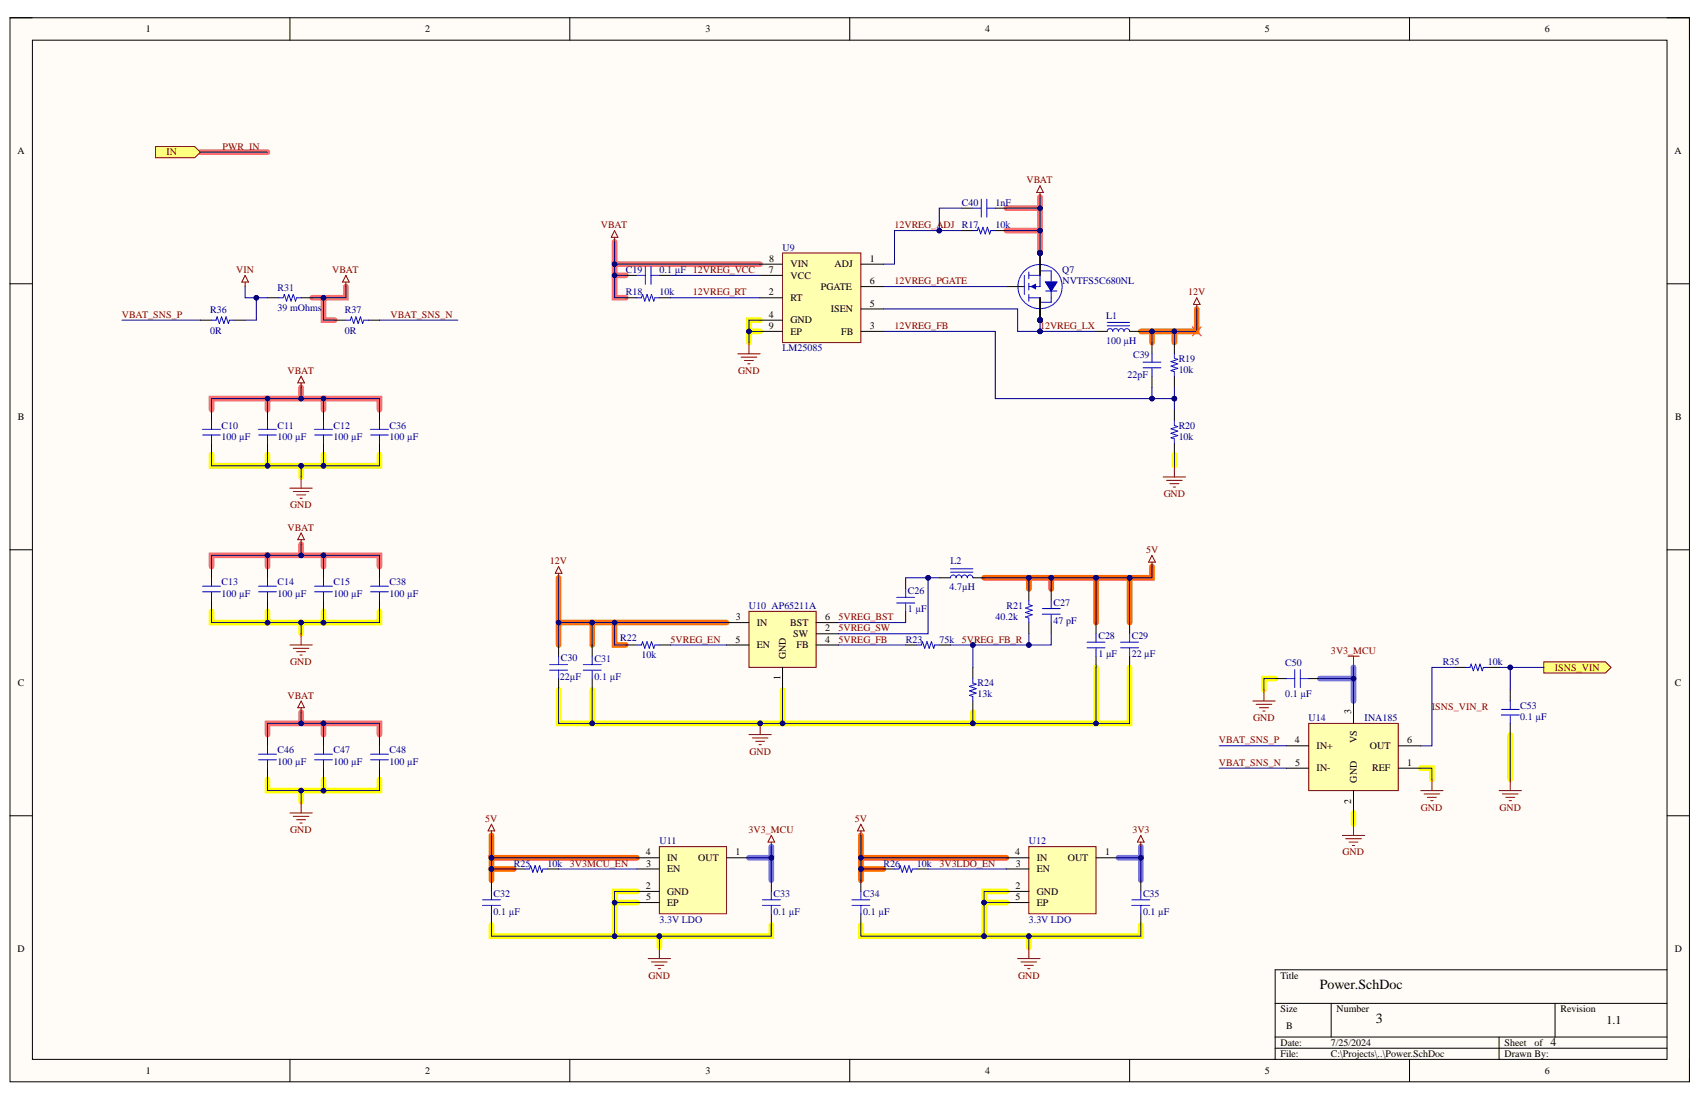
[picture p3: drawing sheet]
<svg xmlns="http://www.w3.org/2000/svg" width="432mm" height="279mm" viewBox="0 0 432 279" stroke-linecap="round" stroke-linejoin="round" font-family="sans-serif">
<defs><g id="words">
<g font-size="3.6">
<text x="334.9" y="250.9">Power.SchDoc</text>
<text x="349.1" y="259.5">3</text>
</g>
<g font-size="3">
<text x="407.6" y="259.8">1.1</text>
<text x="393.4" y="265.5">4</text>
</g>
<g font-size="2.5">
<text x="37" y="8.2">1</text>
<text x="107.9" y="8.2">2</text>
<text x="179" y="8.2">3</text>
<text x="249.9" y="8.2">4</text>
<text x="320.9" y="8.2">5</text>
<text x="391.9" y="8.2">6</text>
<text x="4.5" y="39.1">A</text>
<text x="424.8" y="39.1">A</text>
<text x="195" y="69.3">7</text>
<text x="195.1" y="66.5">8</text>
<text x="200.5" y="67.8">VIN</text>
<text x="200.5" y="70.7">VCC</text>
<text x="211.7" y="67.8">ADJ</text>
<text x="220.7" y="66.5">1</text>
<text x="195" y="74.9">2</text>
<text x="200.5" y="76.4">RT</text>
<text x="208.2" y="73.6">PGATE</text>
<text x="220.7" y="72.1">6</text>
<text x="220.7" y="77.8">5</text>
<text x="195" y="80.7">4</text>
<text x="195" y="83.5">9</text>
<text x="200.5" y="82">GND</text>
<text x="210.8" y="79.2">ISEN</text>
<text x="220.7" y="83.5">3</text>
<text x="200.5" y="84.9">EP</text>
<text x="213.4" y="84.9">FB</text>
<text x="4.6" y="106.6">B</text>
<text x="425" y="106.6">B</text>
<text x="186.7" y="157.4">3</text>
<text x="192" y="158.7">IN</text>
<text x="200.5" y="158.7">BST</text>
<text x="201.2" y="161.6">SW</text>
<text x="209.3" y="157.4">6</text>
<text x="209.3" y="160.2">2</text>
<text x="186.6" y="163.1">5</text>
<text x="192" y="164.5">EN</text>
<text x="199.4" y="167.3" transform="rotate(-90 199.4 167.3)">GND</text>
<text x="202.1" y="164.5">FB</text>
<text x="209.3" y="163.1">4</text>
<text x="198" y="172.5" transform="rotate(-90 198 172.5)">1</text>
<text x="4.6" y="174">C</text>
<text x="424.9" y="174">C</text>
<text x="342.8" y="181.2" transform="rotate(-90 342.8 181.2)">3</text>
<text x="328.5" y="188.6">4</text>
<text x="334" y="190">IN+</text>
<text x="344.3" y="188.6" transform="rotate(-90 344.3 188.6)">VS</text>
<text x="347.6" y="190">OUT</text>
<text x="357" y="188.6">6</text>
<text x="328.6" y="194.3">5</text>
<text x="334" y="195.7">IN-</text>
<text x="348.2" y="195.7">REF</text>
<text x="357" y="194.3">1</text>
<text x="342.8" y="204" transform="rotate(-90 342.8 204)">2</text>
<text x="344.3" y="198.6" transform="rotate(-90 344.3 198.6)">GND</text>
<text x="163.8" y="217">4</text>
<text x="163.9" y="219.9">3</text>
<text x="169.3" y="218.4">IN</text>
<text x="169.3" y="221.3">EN</text>
<text x="177.1" y="218.4">OUT</text>
<text x="186.6" y="217">1</text>
<text x="257.5" y="217">4</text>
<text x="257.7" y="219.9">3</text>
<text x="263" y="218.4">IN</text>
<text x="263" y="221.3">EN</text>
<text x="270.9" y="218.4">OUT</text>
<text x="280.3" y="217">1</text>
<text x="163.8" y="225.5">2</text>
<text x="169.3" y="227">GND</text>
<text x="257.6" y="225.5">2</text>
<text x="263" y="227">GND</text>
<text x="163.9" y="228.4">5</text>
<text x="169.3" y="229.8">EP</text>
<text x="257.6" y="228.4">5</text>
<text x="263" y="229.8">EP</text>
<text x="4.5" y="241.5">D</text>
<text x="424.9" y="241.5">D</text>
<text x="324.9" y="248.3">Title</text>
<text x="324.9" y="256.8">Size</text>
<text x="339.1" y="256.8">Number</text>
<text x="395.9" y="256.8">Revision</text>
<text x="326.3" y="261.1">B</text>
<text x="324.9" y="265.3">Date:</text>
<text x="324.9" y="268.2">File:</text>
<text x="337.7" y="265.3">7/25/2024</text>
<text x="337.7" y="268.2">C:\Projects\..\Power.SchDoc</text>
<text x="381.7" y="265.3">Sheet</text>
<text x="381.7" y="268.2">Drawn By:</text>
<text x="389.3" y="265.3">of</text>
<text x="37" y="272.4">1</text>
<text x="107.9" y="272.4">2</text>
<text x="179" y="272.4">3</text>
<text x="249.9" y="272.4">4</text>
<text x="320.9" y="272.4">5</text>
<text x="391.9" y="272.4">6</text>
</g>
<g font-size="2.5" fill="#800000">
<text x="42.3" y="39.4">IN</text>
<text x="56.5" y="38.1">PWR_IN</text>
<text x="260.4" y="46.5">VBAT</text>
<text x="152.4" y="57.9">VBAT</text>
<text x="226.9" y="57.9">12VREG_ADJ R17</text>
<text x="59.9" y="69.3">VIN</text>
<text x="84.3" y="69.3">VBAT</text>
<text x="175.8" y="74.9">12VREG_RT</text>
<text x="226.9" y="72.1">12VREG_PGATE</text>
<text x="301.4" y="74.9">12V</text>
<text x="30.9" y="80.7">VBAT_SNS_P</text>
<text x="99.1" y="80.7">VBAT_SNS_N</text>
<text x="226.9" y="83.5">12VREG_FB</text>
<text x="263.9" y="83.5">12VREG_LX</text>
<text x="73" y="94.9">VBAT</text>
<text x="187.3" y="94.9">GND</text>
<text x="73.6" y="129">GND</text>
<text x="295.2" y="126.1">GND</text>
<text x="73" y="134.6">VBAT</text>
<text x="139.5" y="143.2">12V</text>
<text x="290.7" y="140.3">5V</text>
<text x="212.7" y="157.4">5VREG_BST</text>
<text x="212.7" y="160.2">5VREG_SW</text>
<text x="170.1" y="163.1">5VREG_EN</text>
<text x="212.7" y="163.1">5VREG_FB</text>
<text x="244" y="163.1">5VREG_FB_R</text>
<text x="337.7" y="165.8">3V3_MCU</text>
<text x="73.6" y="168.7">GND</text>
<text x="394.5" y="170.2">ISNS_VIN</text>
<text x="73" y="177.3">VBAT</text>
<text x="318" y="182.9">GND</text>
<text x="363.3" y="180.1">ISNS_VIN_R</text>
<text x="190.1" y="191.5">GND</text>
<text x="309.3" y="188.6">VBAT_SNS_P</text>
<text x="309.3" y="194.3">VBAT_SNS_N</text>
<text x="123.1" y="208.5">5V</text>
<text x="216.9" y="208.5">5V</text>
<text x="360.5" y="205.7">GND</text>
<text x="380.4" y="205.7">GND</text>
<text x="73.6" y="211.3">GND</text>
<text x="189.9" y="211.3">3V3_MCU</text>
<text x="287.3" y="211.3">3V3</text>
<text x="144.6" y="219.9">3V3MCU_EN</text>
<text x="238.3" y="219.9">3V3LDO_EN</text>
<text x="340.6" y="217">GND</text>
<text x="164.5" y="248.3">GND</text>
<text x="258.3" y="248.3">GND</text>
</g>
<g font-size="2.5" fill="#000080">
<text x="244" y="52.3">C40</text>
<text x="252.5" y="52.3">1nF</text>
<text x="252.5" y="57.9">10k</text>
<text x="198.5" y="63.6">U9</text>
<text x="158.8" y="69.3">C19</text>
<text x="167.3" y="69.3">0.1 µF 12VREG_VCC</text>
<text x="269.4" y="69.3">Q7</text>
<text x="70.4" y="73.8">R31</text>
<text x="158.8" y="74.9">R18</text>
<text x="167.3" y="74.9">10k</text>
<text x="269.5" y="72.1">NVTFS5C680NL</text>
<text x="53.3" y="79.5">R36</text>
<text x="70.4" y="78.9">39 mOhms</text>
<text x="87.5" y="79.5">R37</text>
<text x="280.6" y="80.9">L1</text>
<text x="53.3" y="84.7">0R</text>
<text x="87.5" y="84.7">0R</text>
<text x="198.5" y="89.1">LM25085</text>
<text x="280.6" y="87.2">100 µH</text>
<text x="286" y="96">22pF</text>
<text x="287.4" y="90.8">C39</text>
<text x="299" y="94.6">10k</text>
<text x="299" y="91.8">R19</text>
<text x="56.2" y="111.6">100 µF</text>
<text x="56.2" y="108.8">C10</text>
<text x="70.4" y="111.6">100 µF</text>
<text x="70.4" y="108.8">C11</text>
<text x="84.6" y="111.6">100 µF</text>
<text x="84.6" y="108.8">C12</text>
<text x="98.8" y="111.6">100 µF</text>
<text x="98.8" y="108.8">C36</text>
<text x="299" y="111.6">10k</text>
<text x="299" y="108.8">R20</text>
<text x="241.1" y="143.2">L2</text>
<text x="56.2" y="148.5">C13</text>
<text x="70.4" y="148.5">C14</text>
<text x="84.6" y="148.5">C15</text>
<text x="98.8" y="148.5">C38</text>
<text x="240.9" y="149.7">4.7µH</text>
<text x="56.2" y="151.4">100 µF</text>
<text x="70.4" y="151.4">100 µF</text>
<text x="84.6" y="151.4">100 µF</text>
<text x="98.8" y="151.4">100 µF</text>
<text x="190" y="154.5">U10 AP65211A</text>
<text x="230.3" y="155.4">1 µF</text>
<text x="230.3" y="150.8">C26</text>
<text x="255.3" y="154.5">R21</text>
<text x="267.2" y="153.7">C27</text>
<text x="252.5" y="157.4">40.2k</text>
<text x="267.2" y="158.2">47 pF</text>
<text x="142.3" y="167.6">C30</text>
<text x="150.8" y="167.9">C31</text>
<text x="157.3" y="162.7">R22</text>
<text x="162.7" y="167">10k</text>
<text x="229.8" y="163.1">R23</text>
<text x="238.3" y="163.1">75k</text>
<text x="278.7" y="166.8">1 µF</text>
<text x="278.7" y="162.2">C28</text>
<text x="287.1" y="166.8">22 µF</text>
<text x="287.1" y="162.2">C29</text>
<text x="142" y="172.4">22µF</text>
<text x="150.8" y="172.4">0.1 µF</text>
<text x="326.1" y="169">C50</text>
<text x="366.1" y="168.7">R35</text>
<text x="377.5" y="168.7">10k</text>
<text x="248" y="176.9">13k</text>
<text x="248" y="174.1">R24</text>
<text x="326.1" y="176.9">0.1 µF</text>
<text x="385.7" y="179.8">C53</text>
<text x="332" y="182.9">U14</text>
<text x="346.2" y="182.9">INA185</text>
<text x="385.7" y="182.7">0.1 µF</text>
<text x="70.4" y="191.1">C46</text>
<text x="84.6" y="191.1">C47</text>
<text x="98.8" y="191.1">C48</text>
<text x="70.4" y="194">100 µF</text>
<text x="84.6" y="194">100 µF</text>
<text x="98.8" y="194">100 µF</text>
<text x="167.3" y="214.2">U11</text>
<text x="261" y="214.2">U12</text>
<text x="130.4" y="219.9">R25</text>
<text x="138.9" y="219.9">10k</text>
<text x="224.1" y="219.9">R26</text>
<text x="232.6" y="219.9">10k</text>
<text x="125.2" y="227.5">C32</text>
<text x="196.2" y="227.5">C33</text>
<text x="219" y="227.5">C34</text>
<text x="290" y="227.5">C35</text>
<text x="125.2" y="232.1">0.1 µF</text>
<text x="196.2" y="232.1">0.1 µF</text>
<text x="219" y="232.1">0.1 µF</text>
<text x="290" y="232.1">0.1 µF</text>
<text x="167.3" y="234.1">3.3V LDO</text>
<text x="261" y="234.1">3.3V LDO</text>
</g>
</g></defs>
<path d="M2.5 4.5h426.1v269.9h-426.1z" fill-rule="evenodd" fill="#fffcf8"/>
<path d="M2.5 4.5h426.1v269.9h-426.1z" fill="none" stroke="#000" stroke-width=".25"/>
<path d="M8.2 10.2h414.7v258.5h-414.7z" fill-rule="evenodd" fill="#fffcf8"/>
<g fill="none" stroke="#000" stroke-width=".25">
<path d="M2.5 4.5h5.7M8.2 10.2h414.7v258.5h-414.7zM73.5 4.5v5.7M144.6 4.5v5.7M215.6 4.5v5.7M286.6 4.5v5.7M357.6 4.5v5.7M422.9 4.5h5.7v5.7M2.5 72h5.7M422.9 72h5.7M2.5 139.5h5.7M422.9 139.5h5.7"/>
<path d="M2.5 206.9h5.7M422.9 206.9h5.7M323.5 254.5h99.4M337.7 254.5v8.6M394.5 254.5v8.6M422.9 246h-99.4v22.7M73.6 268.7v5.7M144.6 268.7v5.7M215.6 268.7v5.7M286.6 268.7v5.7M323.5 263.1h99.4M323.5 265.9h99.4"/>
<path d="M357.6 268.7v5.7M380.3 263.1v5.6M428.6 268.7v5.7"/>
</g>
<g fill="none" stroke="#ff6e6e" stroke-width="1.4">
<path d="M50.8 38.6h17.1M255.3 58.5h8.6M255.3 52.8h8.6M263.9 50v14.2M82.1 75.5v5.7h2.8M87.8 72.7v2.8h-8.6M155.9 69.9v5.6h2.9M155.9 61.3v5.7M192.8 67h-36.9v2.9h2.9M76.4 98.3v2.8M67.9 103.9v-2.8h14.2v2.8M67.9 101.1h-14.2v2.8"/>
<path d="M82.1 101.1h14.2v2.8M76.4 138v2.9M67.9 143.7v-2.8h14.2v2.8M67.9 140.9h-14.2v2.8M82.1 140.9h14.2v2.8M67.9 186.4v-2.9h14.2v2.9M76.4 180.7v2.8M82.1 183.5h14.2v2.9"/>
</g>
<g fill="none" stroke="#ff0" stroke-width="1.4">
<path d="M192.8 84.1h-2.8v2.8M192.8 81.2h-2.8v2.9M53.7 115.3v2.9h14.2M67.9 115.3v2.9h14.2v-2.9M76.4 118.2v2.8M96.3 115.3v2.9h-14.2M297.9 115.3v2.9M53.7 155.1v2.8h14.2M67.9 155.1v2.8h14.2v-2.8M76.4 157.9v2.9M96.3 155.1v2.8h-14.2M141.7 175v8.5h8.5"/>
<path d="M150.2 175v8.5h127.9M198.5 175v8.5M278.1 169.3v14.2h8.5v-14.2M323.5 172.1h-2.8v2.9M67.9 197.7v2.9h14.2v-2.9M96.3 197.7v2.9h-14.2M246.8 180.7v2.8M360.4 194.9h2.9v2.8M383.2 186.4v11.3M76.4 200.6v2.8M343.4 206.2v2.9M155.9 237.5h11.4v2.8"/>
<path d="M155.9 229h5.7M161.6 226.1h-5.7v11.4h-31.2v-2.8M195.7 234.7v2.8h-28.4M249.7 237.5h11.3v2.8M249.7 229h5.6M255.3 226.1h-5.6v11.4h-31.3v-2.8M289.4 234.7v2.8h-28.4"/>
</g>
<path d="M249.7 146.6h28.4M261 146.6v2.8M266.7 146.6v2.8M286.6 146.6h-8.5v11.3M286.6 146.6v11.3M292.3 143.7v2.9h-5.7M124.7 211.9v5.7M161.6 217.6h-36.9v5.7M218.4 211.9v5.7M255.3 217.6h-36.9v5.7M124.7 220.4h5.7M218.4 220.4h5.7" fill="none" stroke="#f60" stroke-width="1.4"/>
<path d="M334.9 172.1h8.5M343.4 169.3v8.5M190 217.6h5.7v5.7M195.7 214.8v2.8M283.7 217.6h5.7v5.7M289.4 214.8v2.8" fill="none" stroke="#6e6eff" stroke-width="1.4"/>
<path d="M303.6 78.4v5.7h-14.2M292.3 84.1v2.8M297.9 84.1v2.8M141.7 146.6v11.3M150.2 157.9v5.7M155.9 157.9v5.7h2.9M184.3 157.9h-42.6v5.7" fill="none" stroke="#fd8300" stroke-width="1.4"/>
<path d="M39.5 37.2h9.9l1.4 1.4-1.4 1.4h-9.9z" fill-rule="evenodd" fill="#ffff80"/>
<g fill="none" stroke="#800000" stroke-width=".25">
<path d="M39.5 37.2h9.9l1.4 1.4-1.4 1.4h-9.9zM76.4 95.4l.8 1.7h-1.7zM76.4 97.1v1.2M73.5 123.8h5.7M74.4 124.7h4M75.3 125.5h2.2M76.1 126.4h.6M76.4 121v2.8M76.4 136.9v1.1M76.4 135.2l.8 1.7h-1.7zM73.5 163.6h5.7M74.4 164.5h4"/>
<path d="M75.3 165.3h2.2M76.1 166.2h.6M76.4 160.8v2.8"/>
</g>
<path d="M53.7 103.9v2.9M53.7 112.5v2.8M67.9 103.9v2.9M67.9 112.5v2.8M82.1 103.9v2.9M82.1 112.5v2.8M53.7 143.7v2.9M53.7 152.3v2.8M67.9 143.7v2.9M67.9 152.3v2.8M82.1 143.7v2.9M82.1 152.3v2.8" fill="none" stroke="#000" stroke-width=".25"/>
<g fill="none" stroke="#00f" stroke-width=".25">
<path d="M51.4 108.9h4.5M51.4 110.3h4.5M53.7 106.8v2.1M53.7 110.3v2.2M65.6 108.9h4.5M65.6 110.3h4.5M67.9 106.8v2.1M67.9 110.3v2.2M79.8 108.9h4.5M79.8 110.3h4.5M82.1 106.8v2.1M82.1 110.3v2.2"/>
<path d="M51.4 148.7h4.5M51.4 150.1h4.5M53.7 146.6v2.1M53.7 150.1v2.2M65.6 148.7h4.5M65.6 150.1h4.5M67.9 146.6v2.1M67.9 150.1v2.2M79.8 148.7h4.5M79.8 150.1h4.5M82.1 146.6v2.1M82.1 150.1v2.2"/>
</g>
<path d="M198.5 64.2h19.9v22.7h-19.9z" fill-rule="evenodd" fill="#ffffb0"/>
<path d="M198.5 64.2h19.9v22.7h-19.9z" fill="none" stroke="#800000" stroke-width=".25"/>
<path d="M192.8 67h5.7M192.8 75.5h5.7M192.8 69.9h5.7M218.4 72.7h5.7M218.4 67h5.7M218.4 78.4h5.7M192.8 84.1h5.7M192.8 81.2h5.7M218.4 84.1h5.7M278.1 84.1h2.8M286.6 84.1h2.8" fill="none" stroke="#000" stroke-width=".25"/>
<path d="M280.9 84.1a.71 .71 0 0 1 .7-.7 .71 .71 0 0 1 .7 .7 .71 .71 0 0 1 .7-.7 .71 .71 0 0 1 .7 .7 .71 .71 0 0 1 .7-.7 .71 .71 0 0 1 .8 .7 .71 .71 0 0 1 .7-.7 .71 .71 0 0 1 .7 .7M280.9 82.6h5.7M280.9 81.8h5.7" fill="none" stroke="#00f" stroke-width=".25"/>
<circle cx="263.9" cy="64.2" r=".57" fill="#000080"/>
<circle cx="263.9" cy="64.2" r=".57" fill="none" stroke="#000080" stroke-width=".25"/>
<circle cx="263.9" cy="81.2" r=".57" fill="#000080"/>
<circle cx="263.9" cy="81.2" r=".57" fill="none" stroke="#000080" stroke-width=".25"/>
<circle cx="263.9" cy="64.2" r=".57" fill="#000080"/>
<circle cx="263.9" cy="64.2" r=".57" fill="none" stroke="#000080" stroke-width=".25"/>
<circle cx="263.9" cy="64.2" r=".57" fill="#000080"/>
<circle cx="263.9" cy="64.2" r=".57" fill="none" stroke="#000080" stroke-width=".25"/>
<circle cx="263.9" cy="81.2" r=".57" fill="#000080"/>
<circle cx="263.9" cy="81.2" r=".57" fill="none" stroke="#000080" stroke-width=".25"/>
<circle cx="263.9" cy="81.2" r=".57" fill="#000080"/>
<circle cx="263.9" cy="81.2" r=".57" fill="none" stroke="#000080" stroke-width=".25"/>
<circle cx="263.9" cy="81.2" r=".57" fill="#000080"/>
<circle cx="263.9" cy="81.2" r=".57" fill="none" stroke="#000080" stroke-width=".25"/>
<path d="M268.7 69.9a5.6 5.6 0 0 0-9.5-.4 5.6 5.6 0 0 0 3.9 8.7 5.6 5.6 0 0 0 6.1-7.3l-.4-.8" fill="none" stroke="#00f" stroke-width=".25"/>
<path d="M255.3 72.7h4.6M263.9 64.2v5.7" fill="none" stroke="#000" stroke-width=".25"/>
<circle cx="263.9" cy="64.2" r=".57" fill="#000080"/>
<circle cx="263.9" cy="64.2" r=".57" fill="none" stroke="#000080" stroke-width=".25"/>
<path d="M263.9 75.5v5.7" fill="none" stroke="#000" stroke-width=".25"/>
<circle cx="263.9" cy="81.2" r=".57" fill="#000080"/>
<circle cx="263.9" cy="81.2" r=".57" fill="none" stroke="#000080" stroke-width=".25"/>
<path d="M259.9 69.9v4.8M261 69.9h2.9v2.8h-2.9M261 75.5h2.9" fill="none" stroke="#00f" stroke-width=".25"/>
<path d="M261.6 72.7l1.1-.6v1.2z" fill="#00f"/>
<path d="M261.6 72.7l1.1-.6v1.2zM265.3 73.8h2.8M265.3 71.6h2.8l-1.4 2.2zM266.7 69.9v5.6" fill="none" stroke="#00f" stroke-width=".25"/>
<path d="M265.3 71.6h2.8l-1.4 2.2z" fill="#00f"/>
<path d="M261 69v1.7M261 71.8v1.8M261 74.7v1.7M263.9 68.7h2.8v1.2M265.3 71.6h2.8l-1.4 2.2zM266.7 75.5v1.2h-2.8" fill="none" stroke="#00f" stroke-width=".25"/>
<path d="M263.9 64.2v5.7" fill="none" stroke="#000" stroke-width=".25"/>
<circle cx="263.9" cy="64.2" r=".57" fill="#000080"/>
<circle cx="263.9" cy="64.2" r=".57" fill="none" stroke="#000080" stroke-width=".25"/>
<path d="M263.9 64.2v5.7" fill="none" stroke="#000" stroke-width=".25"/>
<circle cx="263.9" cy="64.2" r=".57" fill="#000080"/>
<circle cx="263.9" cy="64.2" r=".57" fill="none" stroke="#000080" stroke-width=".25"/>
<path d="M263.9 75.5v5.7" fill="none" stroke="#000" stroke-width=".25"/>
<circle cx="263.9" cy="81.2" r=".57" fill="#000080"/>
<circle cx="263.9" cy="81.2" r=".57" fill="none" stroke="#000080" stroke-width=".25"/>
<path d="M263.9 75.5v5.7" fill="none" stroke="#000" stroke-width=".25"/>
<circle cx="263.9" cy="81.2" r=".57" fill="#000080"/>
<circle cx="263.9" cy="81.2" r=".57" fill="none" stroke="#000080" stroke-width=".25"/>
<path d="M263.9 75.5v5.7" fill="none" stroke="#000" stroke-width=".25"/>
<circle cx="263.9" cy="81.2" r=".57" fill="#000080"/>
<circle cx="263.9" cy="81.2" r=".57" fill="none" stroke="#000080" stroke-width=".25"/>
<path d="M244 58.5h2.8M252.5 58.5h2.8M158.8 69.9h2.8M158.8 75.5h2.8M167.3 69.9h2.8M167.3 75.5h2.8M297.9 86.9v2.9M297.9 95.4v2.9M297.9 103.9v2.9M297.9 112.5v2.8" fill="none" stroke="#000" stroke-width=".25"/>
<path d="M246.8 58.5h1.2l.2-.9 .6 1.7 .6-1.7 .5 1.7 .6-1.7 .6 1.7 .3-.8h1.1M161.6 69.9h2.1M161.6 75.5h1.1l.3-.8 .6 1.7 .6-1.7 .5 1.7 .6-1.7 .6 1.7 .2-.9h1.2M163.7 67.6v4.5M165.2 69.9h2.1M165.2 67.6v4.5M297.9 89.8v1.1l.9 .3-1.7 .5 1.7 .6-1.7 .6 1.7 .5-1.7 .6 .8 .3v1.1M297.9 106.8v1.1l.9 .3-1.7 .6 1.7 .6-1.7 .5 1.7 .6-1.7 .6 .8 .2v1.2" fill="none" stroke="#00f" stroke-width=".25"/>
<g fill="none" stroke="#800000" stroke-width=".25">
<path d="M155.9 58.5l.9 1.7h-1.7zM263.9 47.1l.8 1.7h-1.7zM263.9 48.8v1.2M155.9 60.2v1.1M303.6 75.5l.9 1.7h-1.7zM303.6 77.2v1.2M187.2 89.8h5.6M188 90.6h4M188.9 91.5h2.2M189.7 92.3h.6M190 86.9v2.9M297.9 118.2v2.8"/>
<path d="M295.1 121h5.7M296 121.9h3.9M296.8 122.7h2.3M297.7 123.6h.5"/>
</g>
<circle cx="263.9" cy="84.1" r=".57" fill="#000080"/>
<circle cx="263.9" cy="84.1" r=".57" fill="none" stroke="#000080" stroke-width=".25"/>
<path d="M124.7 223.3v2.8M124.7 231.8v2.9M130.4 220.4h2.8M138.9 220.4h2.8M195.7 223.3v2.8M195.7 231.8v2.9" fill="none" stroke="#000" stroke-width=".25"/>
<path d="M122.4 228.3h4.6M122.4 229.7h4.6M124.7 226.1v2.2M124.7 229.7v2.1M133.2 220.4h1.1l.3-.8 .6 1.7 .6-1.7 .5 1.7 .6-1.7 .6 1.7 .2-.9h1.2M193.4 228.3h4.6M193.4 229.7h4.6M195.7 226.1v2.2M195.7 229.7v2.1" fill="none" stroke="#00f" stroke-width=".25"/>
<g fill="none" stroke="#800000" stroke-width=".25">
<path d="M141.7 143.7l.9 1.7h-1.7zM141.7 145.4v1.2M190 186.4h5.7M190.9 187.2h3.9M191.7 188.1h2.3M192.6 188.9h.5M192.8 183.5v2.9M195.7 211.9l.8 1.7h-1.7zM195.7 213.6v1.2M164.4 243.2h5.7M165.3 244h4M166.1 244.9h2.3"/>
<path d="M167 245.7h.6M167.3 240.3v2.9"/>
</g>
<circle cx="192.9" cy="183.5" r=".57" fill="#000080"/>
<circle cx="192.9" cy="183.5" r=".57" fill="none" stroke="#000080" stroke-width=".25"/>
<path d="M141.7 163.6v2.9M141.7 172.1v2.9" fill="none" stroke="#000" stroke-width=".25"/>
<path d="M139.4 168.6h4.6M139.4 170h4.6M141.7 166.5v2.1M141.7 170v2.1" fill="none" stroke="#00f" stroke-width=".25"/>
<path d="M190 155.1h17v14.2h-17z" fill-rule="evenodd" fill="#ffffb0"/>
<path d="M190 155.1h17v14.2h-17zM292.3 140.9l.8 1.7h-1.7zM292.3 142.6v1.1M124.7 209.1l.8 1.7h-1.7zM124.7 210.8v1.1" fill="none" stroke="#800000" stroke-width=".25"/>
<g fill="none" stroke="#000" stroke-width=".25">
<path d="M184.3 157.9h5.7M207 157.9h5.7M229.8 146.6v2.8M229.8 155.1v2.8M238.3 146.6h2.8M246.8 146.6h2.9M261 149.4v2.9M261 157.9v2.9M266.7 149.4v2.9M266.7 157.9v2.9M278.1 157.9v2.9M286.6 157.9v2.9"/>
<path d="M150.2 163.6v2.9M150.2 172.1v2.9M158.8 163.6h2.8M167.3 163.6h2.8M184.3 163.6h5.7M198.5 169.3v5.7M207 163.6h5.7M207 160.8h5.7M229.8 163.6h2.8M238.3 163.6h2.8M246.8 169.3v2.8M246.8 177.8v2.9"/>
<path d="M278.1 166.5v2.8M286.6 166.5v2.8"/>
</g>
<g fill="none" stroke="#00f" stroke-width=".25">
<path d="M227.5 151.5h4.5M227.5 153h4.5M229.8 149.4v2.1M229.8 153v2.1M241.1 146.6a.71 .71 0 0 1 .7-.7 .71 .71 0 0 1 .8 .7 .71 .71 0 0 1 .7-.7 .71 .71 0 0 1 .7 .7 .71 .71 0 0 1 .7-.7 .71 .71 0 0 1 .7 .7 .71 .71 0 0 1 .7-.7 .71 .71 0 0 1 .7 .7M241.1 145.2h5.7M241.1 144.3h5.7M261 152.3v1.1l.9 .3-1.7 .5 1.7 .6-1.7 .6 1.7 .5-1.7 .6 .8 .3v1.1M264.4 154.4h4.6M264.4 155.8h4.6M266.7 152.3v2.1M266.7 155.8v2.1"/>
<path d="M148 168.6h4.5M148 170h4.5M150.2 166.5v2.1M150.2 170v2.1M161.6 163.6h1.1l.3-.8 .6 1.7 .6-1.7 .5 1.7 .6-1.7 .6 1.7 .2-.9h1.2M232.6 163.6h1.2l.2-.8 .6 1.7 .6-1.7 .5 1.7 .6-1.7 .6 1.7 .3-.9h1.1M246.8 172.1v1.2l.9 .3-1.7 .5 1.7 .6-1.7 .6 1.7 .5-1.7 .6 .8 .3v1.1M275.8 162.9h4.5M275.8 164.3h4.5M278.1 160.8v2.1M278.1 164.3v2.2M284.3 162.9h4.6"/>
<path d="M284.3 164.3h4.6M286.6 160.8v2.1M286.6 164.3v2.2"/>
</g>
<path d="M167.3 214.8h17v17h-17z" fill-rule="evenodd" fill="#ffffb0"/>
<path d="M167.3 214.8h17v17h-17zM218.4 209.1l.9 1.7h-1.7zM218.4 210.8v1.1M289.4 211.9l.9 1.7h-1.7zM289.4 213.6v1.2M258.2 243.2h5.7M259 244h4M259.9 244.9h2.2M260.7 245.7h.6M261 240.3v2.9" fill="none" stroke="#800000" stroke-width=".25"/>
<path d="M161.6 217.6h5.7M184.3 217.6h5.7M161.6 226.1h5.7M161.6 220.4h5.7M161.6 229h5.7M218.4 223.3v2.8M218.4 231.8v2.9M224.1 220.4h2.8M232.6 220.4h2.9M289.4 223.3v2.8M289.4 231.8v2.9" fill="none" stroke="#000" stroke-width=".25"/>
<path d="M216.1 228.3h4.6M216.1 229.7h4.6M218.4 226.1v2.2M218.4 229.7v2.1M226.9 220.4h1.2l.3-.8 .5 1.7 .6-1.7 .6 1.7 .5-1.7 .6 1.7 .3-.9h1.1M287.2 228.3h4.5M287.2 229.7h4.5M289.4 226.1v2.2M289.4 229.7v2.1" fill="none" stroke="#00f" stroke-width=".25"/>
<path d="M261 214.8h17.1v17h-17.1z" fill-rule="evenodd" fill="#ffffb0"/>
<path d="M261 214.8h17.1v17h-17.1z" fill="none" stroke="#800000" stroke-width=".25"/>
<path d="M292.3 86.9v2.9M292.3 95.4v2.9M96.3 103.9v2.9M96.3 112.5v2.8M96.3 143.7v2.9M96.3 152.3v2.8M255.3 217.6h5.7M278.1 217.6h5.6M255.3 226.1h5.7M255.3 220.4h5.7M255.3 229h5.7" fill="none" stroke="#000" stroke-width=".25"/>
<path d="M290 91.9h4.5M290 93.3h4.5M292.3 89.8v2.1M292.3 93.3v2.1M94 108.9h4.5M94 110.3h4.5M96.3 106.8v2.1M96.3 110.3v2.2M94 148.7h4.5M94 150.1h4.5M96.3 146.6v2.1M96.3 150.1v2.2" fill="none" stroke="#00f" stroke-width=".25"/>
<path d="M50.8 38.6h17.1M67.9 115.3v2.9h14.2v-2.9" fill="none" stroke="#000080" stroke-width=".25"/>
<circle cx="67.9" cy="118.2" r=".57" fill="#000080"/>
<circle cx="67.9" cy="118.2" r=".57" fill="none" stroke="#000080" stroke-width=".25"/>
<circle cx="76.4" cy="118.2" r=".57" fill="#000080"/>
<circle cx="76.4" cy="118.2" r=".57" fill="none" stroke="#000080" stroke-width=".25"/>
<circle cx="82.1" cy="118.2" r=".57" fill="#000080"/>
<g fill="none" stroke="#000080" stroke-width=".25">
<path d="M67.9 103.9v-2.8h14.2v2.8"/>
<circle cx="82.1" cy="118.2" r=".57"/>
</g>
<circle cx="67.9" cy="101.1" r=".57" fill="#000080"/>
<circle cx="67.9" cy="101.1" r=".57" fill="none" stroke="#000080" stroke-width=".25"/>
<circle cx="76.4" cy="101.1" r=".57" fill="#000080"/>
<circle cx="76.4" cy="101.1" r=".57" fill="none" stroke="#000080" stroke-width=".25"/>
<circle cx="82.1" cy="101.1" r=".57" fill="#000080"/>
<g fill="none" stroke="#000080" stroke-width=".25">
<path d="M76.4 98.3v2.8"/>
<circle cx="82.1" cy="101.1" r=".57"/>
</g>
<circle cx="76.4" cy="101.1" r=".57" fill="#000080"/>
<g fill="none" stroke="#000080" stroke-width=".25">
<path d="M76.4 118.2v2.8"/>
<circle cx="76.4" cy="101.1" r=".57"/>
</g>
<circle cx="76.4" cy="118.2" r=".57" fill="#000080"/>
<g fill="none" stroke="#000080" stroke-width=".25">
<path d="M67.9 101.1h-14.2v2.8"/>
<circle cx="76.4" cy="118.2" r=".57"/>
</g>
<circle cx="67.9" cy="101.1" r=".57" fill="#000080"/>
<g fill="none" stroke="#000080" stroke-width=".25">
<path d="M53.7 115.3v2.9h14.2"/>
<circle cx="67.9" cy="101.1" r=".57"/>
</g>
<circle cx="67.9" cy="118.2" r=".57" fill="#000080"/>
<g fill="none" stroke="#000080" stroke-width=".25">
<path d="M67.9 155.1v2.8h14.2v-2.8"/>
<circle cx="67.9" cy="118.2" r=".57"/>
</g>
<circle cx="67.9" cy="157.9" r=".57" fill="#000080"/>
<circle cx="67.9" cy="157.9" r=".57" fill="none" stroke="#000080" stroke-width=".25"/>
<circle cx="76.4" cy="157.9" r=".57" fill="#000080"/>
<circle cx="76.4" cy="157.9" r=".57" fill="none" stroke="#000080" stroke-width=".25"/>
<circle cx="82.1" cy="157.9" r=".57" fill="#000080"/>
<g fill="none" stroke="#000080" stroke-width=".25">
<path d="M67.9 143.7v-2.8h14.2v2.8"/>
<circle cx="82.1" cy="157.9" r=".57"/>
</g>
<circle cx="67.9" cy="140.9" r=".57" fill="#000080"/>
<circle cx="67.9" cy="140.9" r=".57" fill="none" stroke="#000080" stroke-width=".25"/>
<circle cx="76.4" cy="140.9" r=".57" fill="#000080"/>
<circle cx="76.4" cy="140.9" r=".57" fill="none" stroke="#000080" stroke-width=".25"/>
<circle cx="82.1" cy="140.9" r=".57" fill="#000080"/>
<g fill="none" stroke="#000080" stroke-width=".25">
<path d="M76.4 138v2.9"/>
<circle cx="82.1" cy="140.9" r=".57"/>
</g>
<circle cx="76.4" cy="140.9" r=".57" fill="#000080"/>
<g fill="none" stroke="#000080" stroke-width=".25">
<path d="M76.4 157.9v2.9"/>
<circle cx="76.4" cy="140.9" r=".57"/>
</g>
<circle cx="76.4" cy="157.9" r=".57" fill="#000080"/>
<g fill="none" stroke="#000080" stroke-width=".25">
<path d="M67.9 140.9h-14.2v2.8"/>
<circle cx="76.4" cy="157.9" r=".57"/>
</g>
<circle cx="67.9" cy="140.9" r=".57" fill="#000080"/>
<g fill="none" stroke="#000080" stroke-width=".25">
<path d="M53.7 155.1v2.8h14.2"/>
<circle cx="67.9" cy="140.9" r=".57"/>
</g>
<circle cx="67.9" cy="157.9" r=".57" fill="#000080"/>
<g fill="none" stroke="#000080" stroke-width=".25">
<path d="M170.1 75.5h22.7M170.1 69.9h22.7M192.8 67h-36.9v2.9h2.9"/>
<circle cx="67.9" cy="157.9" r=".57"/>
</g>
<circle cx="155.9" cy="69.9" r=".57" fill="#000080"/>
<circle cx="155.9" cy="69.9" r=".57" fill="none" stroke="#000080" stroke-width=".25"/>
<circle cx="155.9" cy="67" r=".57" fill="#000080"/>
<g fill="none" stroke="#000080" stroke-width=".25">
<path d="M155.9 69.9v5.6h2.9"/>
<circle cx="155.9" cy="67" r=".57"/>
</g>
<circle cx="155.9" cy="69.9" r=".57" fill="#000080"/>
<g fill="none" stroke="#000080" stroke-width=".25">
<path d="M192.8 84.1h-2.8v2.8"/>
<circle cx="155.9" cy="69.9" r=".57"/>
</g>
<circle cx="190" cy="84.1" r=".57" fill="#000080"/>
<g fill="none" stroke="#000080" stroke-width=".25">
<path d="M192.8 81.2h-2.8v2.9"/>
<circle cx="190" cy="84.1" r=".57"/>
</g>
<circle cx="190" cy="84.1" r=".57" fill="#000080"/>
<g fill="none" stroke="#000080" stroke-width=".25">
<path d="M155.9 61.3v5.7"/>
<circle cx="190" cy="84.1" r=".57"/>
</g>
<circle cx="155.9" cy="67" r=".57" fill="#000080"/>
<g fill="none" stroke="#000080" stroke-width=".25">
<path d="M263.9 50v14.2"/>
<circle cx="155.9" cy="67" r=".57"/>
</g>
<circle cx="263.9" cy="52.8" r=".57" fill="#000080"/>
<circle cx="263.9" cy="52.8" r=".57" fill="none" stroke="#000080" stroke-width=".25"/>
<circle cx="263.9" cy="58.5" r=".57" fill="#000080"/>
<circle cx="263.9" cy="58.5" r=".57" fill="none" stroke="#000080" stroke-width=".25"/>
<circle cx="263.9" cy="64.2" r=".57" fill="#000080"/>
<g fill="none" stroke="#000080" stroke-width=".25">
<path d="M244 58.5h-17.1v8.5h-2.8"/>
<circle cx="263.9" cy="64.2" r=".57"/>
</g>
<circle cx="238.3" cy="58.5" r=".57" fill="#000080"/>
<g fill="none" stroke="#000080" stroke-width=".25">
<path d="M255.3 58.5h8.6"/>
<circle cx="238.3" cy="58.5" r=".57"/>
</g>
<circle cx="263.9" cy="58.5" r=".57" fill="#000080"/>
<g fill="none" stroke="#000080" stroke-width=".25">
<path d="M263.9 81.2v2.9h14.2"/>
<circle cx="263.9" cy="58.5" r=".57"/>
</g>
<circle cx="263.9" cy="84.1" r=".57" fill="#000080"/>
<circle cx="263.9" cy="84.1" r=".57" fill="none" stroke="#000080" stroke-width=".25"/>
<circle cx="263.9" cy="81.2" r=".57" fill="#000080"/>
<g fill="none" stroke="#000080" stroke-width=".25">
<path d="M297.9 98.3v2.8M297.9 115.3v2.9"/>
<circle cx="263.9" cy="81.2" r=".57"/>
</g>
<circle cx="297.9" cy="101.1" r=".57" fill="#000080"/>
<g fill="none" stroke="#000080" stroke-width=".25">
<path d="M224.1 72.7h31.2M224.1 84.1h28.4v17h45.4"/>
<circle cx="297.9" cy="101.1" r=".57"/>
</g>
<circle cx="297.9" cy="101.1" r=".57" fill="#000080"/>
<circle cx="297.9" cy="101.1" r=".57" fill="none" stroke="#000080" stroke-width=".25"/>
<circle cx="292.3" cy="101.1" r=".56" fill="#000080"/>
<g fill="none" stroke="#000080" stroke-width=".25">
<path d="M161.6 217.6h-36.9v5.7M141.7 220.4h19.9"/>
<circle cx="292.3" cy="101.1" r=".56"/>
</g>
<circle cx="124.7" cy="220.4" r=".57" fill="#000080"/>
<circle cx="124.7" cy="220.4" r=".57" fill="none" stroke="#000080" stroke-width=".25"/>
<circle cx="124.7" cy="217.6" r=".57" fill="#000080"/>
<g fill="none" stroke="#000080" stroke-width=".25">
<path d="M161.6 226.1h-5.7v11.4h-31.2v-2.8"/>
<circle cx="124.7" cy="217.6" r=".57"/>
</g>
<circle cx="155.9" cy="229" r=".56" fill="#000080"/>
<circle cx="155.9" cy="229" r=".56" fill="none" stroke="#000080" stroke-width=".25"/>
<circle cx="155.9" cy="237.5" r=".57" fill="#000080"/>
<g fill="none" stroke="#000080" stroke-width=".25">
<path d="M155.9 237.5h11.4v2.8"/>
<circle cx="155.9" cy="237.5" r=".57"/>
</g>
<circle cx="167.3" cy="237.5" r=".57" fill="#000080"/>
<circle cx="167.3" cy="237.5" r=".57" fill="none" stroke="#000080" stroke-width=".25"/>
<circle cx="155.9" cy="237.5" r=".57" fill="#000080"/>
<g fill="none" stroke="#000080" stroke-width=".25">
<path d="M190 217.6h5.7v5.7"/>
<circle cx="155.9" cy="237.5" r=".57"/>
</g>
<circle cx="195.7" cy="217.6" r=".57" fill="#000080"/>
<g fill="none" stroke="#000080" stroke-width=".25">
<path d="M195.7 234.7v2.8h-28.4"/>
<circle cx="195.7" cy="217.6" r=".57"/>
</g>
<circle cx="167.3" cy="237.5" r=".57" fill="#000080"/>
<g fill="none" stroke="#000080" stroke-width=".25">
<path d="M195.7 214.8v2.8"/>
<circle cx="167.3" cy="237.5" r=".57"/>
</g>
<circle cx="195.7" cy="217.6" r=".57" fill="#000080"/>
<g fill="none" stroke="#000080" stroke-width=".25">
<path d="M286.6 146.6v11.3"/>
<circle cx="195.7" cy="217.6" r=".57"/>
</g>
<circle cx="286.6" cy="146.6" r=".57" fill="#000080"/>
<g fill="none" stroke="#000080" stroke-width=".25">
<path d="M141.7 175v8.5h8.5"/>
<circle cx="286.6" cy="146.6" r=".57"/>
</g>
<circle cx="150.2" cy="183.5" r=".57" fill="#000080"/>
<g fill="none" stroke="#000080" stroke-width=".25">
<path d="M229.8 146.6h5.7v14.2h-22.8M212.7 163.6h17.1"/>
<circle cx="150.2" cy="183.5" r=".57"/>
</g>
<circle cx="235.5" cy="146.6" r=".57" fill="#000080"/>
<g fill="none" stroke="#000080" stroke-width=".25">
<path d="M278.1 169.3v14.2h8.5v-14.2"/>
<circle cx="235.5" cy="146.6" r=".57"/>
</g>
<circle cx="278.1" cy="183.5" r=".57" fill="#000080"/>
<g fill="none" stroke="#000080" stroke-width=".25">
<path d="M286.6 146.6h-8.5v11.3"/>
<circle cx="278.1" cy="183.5" r=".57"/>
</g>
<circle cx="286.6" cy="146.6" r=".57" fill="#000080"/>
<circle cx="286.6" cy="146.6" r=".57" fill="none" stroke="#000080" stroke-width=".25"/>
<circle cx="278.1" cy="146.6" r=".57" fill="#000080"/>
<g fill="none" stroke="#000080" stroke-width=".25">
<path d="M141.7 146.6v11.3"/>
<circle cx="278.1" cy="146.6" r=".57"/>
</g>
<circle cx="141.7" cy="157.9" r=".57" fill="#000080"/>
<g fill="none" stroke="#000080" stroke-width=".25">
<path d="M150.2 157.9v5.7"/>
<circle cx="141.7" cy="157.9" r=".57"/>
</g>
<circle cx="150.2" cy="157.9" r=".57" fill="#000080"/>
<g fill="none" stroke="#000080" stroke-width=".25">
<path d="M184.3 157.9h-42.6v5.7"/>
<circle cx="150.2" cy="157.9" r=".57"/>
</g>
<circle cx="141.7" cy="157.9" r=".57" fill="#000080"/>
<circle cx="141.7" cy="157.9" r=".57" fill="none" stroke="#000080" stroke-width=".25"/>
<circle cx="150.2" cy="157.9" r=".57" fill="#000080"/>
<circle cx="150.2" cy="157.9" r=".57" fill="none" stroke="#000080" stroke-width=".25"/>
<circle cx="155.9" cy="157.9" r=".57" fill="#000080"/>
<g fill="none" stroke="#000080" stroke-width=".25">
<path d="M292.3 143.7v2.9h-5.7"/>
<circle cx="155.9" cy="157.9" r=".57"/>
</g>
<circle cx="286.6" cy="146.6" r=".57" fill="#000080"/>
<g fill="none" stroke="#000080" stroke-width=".25">
<path d="M124.7 211.9v5.7"/>
<circle cx="286.6" cy="146.6" r=".57"/>
</g>
<circle cx="124.7" cy="217.6" r=".57" fill="#000080"/>
<g fill="none" stroke="#000080" stroke-width=".25">
<path d="M155.9 157.9v5.7h2.9M170.1 163.6h14.2"/>
<circle cx="124.7" cy="217.6" r=".57"/>
</g>
<circle cx="155.9" cy="157.9" r=".57" fill="#000080"/>
<g fill="none" stroke="#000080" stroke-width=".25">
<path d="M212.7 157.9h17.1M150.2 175v8.5h127.9"/>
<circle cx="155.9" cy="157.9" r=".57"/>
</g>
<circle cx="150.2" cy="183.5" r=".57" fill="#000080"/>
<circle cx="150.2" cy="183.5" r=".57" fill="none" stroke="#000080" stroke-width=".25"/>
<circle cx="192.9" cy="183.5" r=".57" fill="#000080"/>
<circle cx="192.9" cy="183.5" r=".57" fill="none" stroke="#000080" stroke-width=".25"/>
<circle cx="198.5" cy="183.5" r=".57" fill="#000080"/>
<circle cx="198.5" cy="183.5" r=".57" fill="none" stroke="#000080" stroke-width=".25"/>
<circle cx="246.8" cy="183.5" r=".57" fill="#000080"/>
<circle cx="246.8" cy="183.5" r=".57" fill="none" stroke="#000080" stroke-width=".25"/>
<circle cx="278.1" cy="183.5" r=".57" fill="#000080"/>
<g fill="none" stroke="#000080" stroke-width=".25">
<path d="M198.5 175v8.5"/>
<circle cx="278.1" cy="183.5" r=".57"/>
</g>
<circle cx="198.5" cy="183.5" r=".57" fill="#000080"/>
<g fill="none" stroke="#000080" stroke-width=".25">
<path d="M235.5 146.6h2.8"/>
<circle cx="198.5" cy="183.5" r=".57"/>
</g>
<circle cx="235.5" cy="146.6" r=".57" fill="#000080"/>
<g fill="none" stroke="#000080" stroke-width=".25">
<path d="M246.8 180.7v2.8"/>
<circle cx="235.5" cy="146.6" r=".57"/>
</g>
<circle cx="246.8" cy="183.5" r=".57" fill="#000080"/>
<g fill="none" stroke="#000080" stroke-width=".25">
<path d="M246.8 163.6v5.7"/>
<circle cx="246.8" cy="183.5" r=".57"/>
</g>
<circle cx="246.8" cy="163.6" r=".57" fill="#000080"/>
<g fill="none" stroke="#000080" stroke-width=".25">
<path d="M261 160.8v2.8"/>
<circle cx="246.8" cy="163.6" r=".57"/>
</g>
<circle cx="261" cy="163.6" r=".57" fill="#000080"/>
<g fill="none" stroke="#000080" stroke-width=".25">
<path d="M261 146.6v2.8"/>
<circle cx="261" cy="163.6" r=".57"/>
</g>
<circle cx="261" cy="146.6" r=".57" fill="#000080"/>
<g fill="none" stroke="#000080" stroke-width=".25">
<path d="M266.7 160.8v2.8h-25.6"/>
<circle cx="261" cy="146.6" r=".57"/>
</g>
<circle cx="261" cy="163.6" r=".57" fill="#000080"/>
<circle cx="261" cy="163.6" r=".57" fill="none" stroke="#000080" stroke-width=".25"/>
<circle cx="246.8" cy="163.6" r=".57" fill="#000080"/>
<g fill="none" stroke="#000080" stroke-width=".25">
<path d="M249.7 146.6h28.4"/>
<circle cx="246.8" cy="163.6" r=".57"/>
</g>
<circle cx="261" cy="146.6" r=".57" fill="#000080"/>
<circle cx="261" cy="146.6" r=".57" fill="none" stroke="#000080" stroke-width=".25"/>
<circle cx="266.7" cy="146.6" r=".57" fill="#000080"/>
<circle cx="266.7" cy="146.6" r=".57" fill="none" stroke="#000080" stroke-width=".25"/>
<circle cx="278.1" cy="146.6" r=".57" fill="#000080"/>
<g fill="none" stroke="#000080" stroke-width=".25">
<path d="M266.7 146.6v2.8"/>
<circle cx="278.1" cy="146.6" r=".57"/>
</g>
<circle cx="266.7" cy="146.6" r=".57" fill="#000080"/>
<g fill="none" stroke="#000080" stroke-width=".25">
<path d="M124.7 220.4h5.7"/>
<circle cx="266.7" cy="146.6" r=".57"/>
</g>
<circle cx="124.7" cy="220.4" r=".57" fill="#000080"/>
<g fill="none" stroke="#000080" stroke-width=".25">
<path d="M155.9 229h5.7"/>
<circle cx="124.7" cy="220.4" r=".57"/>
</g>
<circle cx="155.9" cy="229" r=".56" fill="#000080"/>
<g fill="none" stroke="#000080" stroke-width=".25">
<path d="M255.3 217.6h-36.9v5.7M235.5 220.4h19.8"/>
<circle cx="155.9" cy="229" r=".56"/>
</g>
<circle cx="218.4" cy="220.4" r=".57" fill="#000080"/>
<circle cx="218.4" cy="220.4" r=".57" fill="none" stroke="#000080" stroke-width=".25"/>
<circle cx="218.4" cy="217.6" r=".56" fill="#000080"/>
<g fill="none" stroke="#000080" stroke-width=".25">
<path d="M255.3 226.1h-5.6v11.4h-31.3v-2.8"/>
<circle cx="218.4" cy="217.6" r=".56"/>
</g>
<circle cx="249.7" cy="229" r=".57" fill="#000080"/>
<circle cx="249.7" cy="229" r=".57" fill="none" stroke="#000080" stroke-width=".25"/>
<circle cx="249.7" cy="237.5" r=".57" fill="#000080"/>
<g fill="none" stroke="#000080" stroke-width=".25">
<path d="M249.7 237.5h11.3v2.8"/>
<circle cx="249.7" cy="237.5" r=".57"/>
</g>
<circle cx="261" cy="237.5" r=".57" fill="#000080"/>
<circle cx="261" cy="237.5" r=".57" fill="none" stroke="#000080" stroke-width=".25"/>
<circle cx="249.7" cy="237.5" r=".57" fill="#000080"/>
<g fill="none" stroke="#000080" stroke-width=".25">
<path d="M283.7 217.6h5.7v5.7"/>
<circle cx="249.7" cy="237.5" r=".57"/>
</g>
<circle cx="289.4" cy="217.6" r=".57" fill="#000080"/>
<g fill="none" stroke="#000080" stroke-width=".25">
<path d="M289.4 234.7v2.8h-28.4"/>
<circle cx="289.4" cy="217.6" r=".57"/>
</g>
<circle cx="261" cy="237.5" r=".57" fill="#000080"/>
<g fill="none" stroke="#000080" stroke-width=".25">
<path d="M289.4 214.8v2.8"/>
<circle cx="261" cy="237.5" r=".57"/>
</g>
<circle cx="289.4" cy="217.6" r=".57" fill="#000080"/>
<g fill="none" stroke="#000080" stroke-width=".25">
<path d="M218.4 211.9v5.7"/>
<circle cx="289.4" cy="217.6" r=".57"/>
</g>
<circle cx="218.4" cy="217.6" r=".56" fill="#000080"/>
<g fill="none" stroke="#000080" stroke-width=".25">
<path d="M218.4 220.4h5.7"/>
<circle cx="218.4" cy="217.6" r=".56"/>
</g>
<circle cx="218.4" cy="220.4" r=".57" fill="#000080"/>
<g fill="none" stroke="#000080" stroke-width=".25">
<path d="M249.7 229h5.6"/>
<circle cx="218.4" cy="220.4" r=".57"/>
</g>
<circle cx="249.7" cy="229" r=".57" fill="#000080"/>
<g fill="none" stroke="#000080" stroke-width=".25">
<path d="M82.1 140.9h14.2v2.8"/>
<circle cx="249.7" cy="229" r=".57"/>
</g>
<circle cx="82.1" cy="140.9" r=".57" fill="#000080"/>
<g fill="none" stroke="#000080" stroke-width=".25">
<path d="M96.3 155.1v2.8h-14.2"/>
<circle cx="82.1" cy="140.9" r=".57"/>
</g>
<circle cx="82.1" cy="157.9" r=".57" fill="#000080"/>
<g fill="none" stroke="#000080" stroke-width=".25">
<path d="M82.1 101.1h14.2v2.8"/>
<circle cx="82.1" cy="157.9" r=".57"/>
</g>
<circle cx="82.1" cy="101.1" r=".57" fill="#000080"/>
<g fill="none" stroke="#000080" stroke-width=".25">
<path d="M96.3 115.3v2.9h-14.2"/>
<circle cx="82.1" cy="101.1" r=".57"/>
</g>
<circle cx="82.1" cy="118.2" r=".57" fill="#000080"/>
<g fill="none" stroke="#000080" stroke-width=".25">
<path d="M224.1 78.4h34.1v5.7h5.7"/>
<circle cx="82.1" cy="118.2" r=".57"/>
</g>
<circle cx="263.9" cy="84.1" r=".57" fill="#000080"/>
<g fill="none" stroke="#000080" stroke-width=".25">
<path d="M292.3 98.3v2.8"/>
<circle cx="263.9" cy="84.1" r=".57"/>
</g>
<circle cx="292.3" cy="101.1" r=".56" fill="#000080"/>
<g fill="none" stroke="#000080" stroke-width=".25">
<path d="M292.3 84.1v2.8"/>
<circle cx="292.3" cy="101.1" r=".56"/>
</g>
<circle cx="292.3" cy="84.1" r=".57" fill="#000080"/>
<g fill="none" stroke="#000080" stroke-width=".25">
<path d="M297.9 84.1v2.8"/>
<circle cx="292.3" cy="84.1" r=".57"/>
</g>
<circle cx="297.9" cy="84.1" r=".57" fill="#000080"/>
<g fill="none" stroke="#000080" stroke-width=".25">
<path d="M297.9 101.1v2.8"/>
<circle cx="297.9" cy="84.1" r=".57"/>
</g>
<circle cx="297.9" cy="101.1" r=".57" fill="#000080"/>
<g fill="none" stroke="#000080" stroke-width=".25">
<path d="M303.6 78.4v5.7h-14.2"/>
<circle cx="297.9" cy="101.1" r=".57"/>
</g>
<circle cx="292.3" cy="84.1" r=".57" fill="#000080"/>
<circle cx="292.3" cy="84.1" r=".57" fill="none" stroke="#000080" stroke-width=".25"/>
<circle cx="297.9" cy="84.1" r=".57" fill="#000080"/>
<g fill="none" stroke="#000080" stroke-width=".25">
<path d="M255.3 52.8h8.6"/>
<circle cx="297.9" cy="84.1" r=".57"/>
</g>
<path d="M244 52.8h2.8M252.5 52.8h2.8" fill="none" stroke="#000" stroke-width=".25"/>
<path d="M246.8 52.8h2.1M248.9 50.5v4.6M250.4 52.8h2.1M250.4 50.5v4.6" fill="none" stroke="#00f" stroke-width=".25"/>
<circle cx="263.9" cy="52.8" r=".57" fill="#000080"/>
<g fill="none" stroke="#000080" stroke-width=".25">
<path d="M244 52.8h-5.7v5.7"/>
<circle cx="263.9" cy="52.8" r=".57"/>
</g>
<circle cx="238.3" cy="58.5" r=".57" fill="#000080"/>
<g fill="none" stroke="#000080" stroke-width=".25">
<path d="M67.9 197.7v2.9h14.2v-2.9"/>
<circle cx="238.3" cy="58.5" r=".57"/>
</g>
<path d="M302.5 82.9l2.3 2.3M304.8 82.9l-2.3 2.3" fill="none" stroke="#f00" stroke-width=".25"/>
<path d="M76.4 177.8l.8 1.7h-1.7zM76.4 179.5v1.2M73.6 206.2h5.6M74.4 207.1h4M75.3 207.9h2.2M76.1 208.8h.6M76.4 203.4v2.8" fill="none" stroke="#800000" stroke-width=".25"/>
<path d="M67.9 186.4v2.8M67.9 194.9v2.8M82.1 186.4v2.8M82.1 194.9v2.8M96.3 186.4v2.8M96.3 194.9v2.8" fill="none" stroke="#000" stroke-width=".25"/>
<path d="M65.6 191.3h4.5M65.6 192.7h4.5M67.9 189.2v2.1M67.9 192.7v2.2M79.8 191.3h4.5M79.8 192.7h4.5M82.1 189.2v2.1M82.1 192.7v2.2M94 191.3h4.5M94 192.7h4.5M96.3 189.2v2.1M96.3 192.7v2.2" fill="none" stroke="#00f" stroke-width=".25"/>
<circle cx="76.4" cy="200.6" r=".57" fill="#000080"/>
<circle cx="76.4" cy="200.6" r=".57" fill="none" stroke="#000080" stroke-width=".25"/>
<circle cx="82.1" cy="200.6" r=".57" fill="#000080"/>
<g fill="none" stroke="#000080" stroke-width=".25">
<path d="M67.9 186.4v-2.9h14.2v2.9"/>
<circle cx="82.1" cy="200.6" r=".57"/>
</g>
<circle cx="76.4" cy="183.5" r=".57" fill="#000080"/>
<circle cx="76.4" cy="183.5" r=".57" fill="none" stroke="#000080" stroke-width=".25"/>
<circle cx="82.1" cy="183.5" r=".57" fill="#000080"/>
<g fill="none" stroke="#000080" stroke-width=".25">
<path d="M76.4 180.7v2.8"/>
<circle cx="82.1" cy="183.5" r=".57"/>
</g>
<circle cx="76.4" cy="183.5" r=".57" fill="#000080"/>
<g fill="none" stroke="#000080" stroke-width=".25">
<path d="M76.4 200.6v2.8"/>
<circle cx="76.4" cy="183.5" r=".57"/>
</g>
<circle cx="76.4" cy="200.6" r=".57" fill="#000080"/>
<g fill="none" stroke="#000080" stroke-width=".25">
<path d="M82.1 183.5h14.2v2.9"/>
<circle cx="76.4" cy="200.6" r=".57"/>
</g>
<circle cx="82.1" cy="183.5" r=".57" fill="#000080"/>
<g fill="none" stroke="#000080" stroke-width=".25">
<path d="M96.3 197.7v2.9h-14.2"/>
<circle cx="82.1" cy="183.5" r=".57"/>
</g>
<circle cx="82.1" cy="200.6" r=".57" fill="#000080"/>
<g fill="none" stroke="#000080" stroke-width=".25">
<path d="M62.2 72.7v2.8h5.7"/>
<circle cx="82.1" cy="200.6" r=".57"/>
</g>
<path d="M62.2 69.9l.8 1.7h-1.7zM62.2 71.6v1.1M87.8 69.9l.8 1.7h-1.7zM87.8 71.6v1.1" fill="none" stroke="#800000" stroke-width=".25"/>
<path d="M67.9 75.5h2.8M76.4 75.5h2.8" fill="none" stroke="#000" stroke-width=".25"/>
<path d="M70.7 75.5h1.1l.3-.8 .6 1.7 .6-1.7 .5 1.7 .6-1.7 .6 1.7 .3-.9h1.1" fill="none" stroke="#00f" stroke-width=".25"/>
<circle cx="65" cy="75.5" r=".57" fill="#000080"/>
<g fill="none" stroke="#000080" stroke-width=".25">
<path d="M87.8 72.7v2.8h-8.6"/>
<circle cx="65" cy="75.5" r=".57"/>
</g>
<circle cx="82.1" cy="75.5" r=".57" fill="#000080"/>
<circle cx="82.1" cy="75.5" r=".57" fill="none" stroke="#000080" stroke-width=".25"/>
<path d="M323.5 172.1h2.8M332 172.1h2.9" fill="none" stroke="#000" stroke-width=".25"/>
<path d="M326.3 172.1h2.2M328.5 169.9v4.5M329.9 172.1h2.1M329.9 169.9v4.5" fill="none" stroke="#00f" stroke-width=".25"/>
<path d="M317.8 177.8h5.7M318.7 178.7h4M319.5 179.5h2.3M320.7 175v2.8M342 166.5h2.8M343.4 166.5v2.8M320.4 180.4h.5" fill="none" stroke="#800000" stroke-width=".25"/>
<path d="M332 183.5h22.7v17.1h-22.7z" fill-rule="evenodd" fill="#ffffb0"/>
<path d="M332 183.5h22.7v17.1h-22.7zM363.3 197.7v2.9M340.6 211.9h5.6M341.4 212.8h4M342.3 213.6h2.2M343.1 214.5h.6M343.4 209.1v2.8M360.4 200.6h5.7M361.3 201.4h4M362.1 202.3h2.3M363 203.1h.6" fill="none" stroke="#800000" stroke-width=".25"/>
<path d="M343.4 177.8v5.7M326.3 194.9h5.7M326.3 189.2h5.7M354.7 194.9h5.7M354.7 189.2h5.7M343.4 200.6v5.6" fill="none" stroke="#000" stroke-width=".25"/>
<path d="M323.5 172.1h-2.8v2.9M334.9 172.1h8.5" fill="none" stroke="#000080" stroke-width=".25"/>
<circle cx="343.4" cy="172.1" r=".57" fill="#000080"/>
<g fill="none" stroke="#000080" stroke-width=".25">
<path d="M343.4 169.3v8.5"/>
<circle cx="343.4" cy="172.1" r=".57"/>
</g>
<circle cx="343.4" cy="172.1" r=".57" fill="#000080"/>
<g fill="none" stroke="#000080" stroke-width=".25">
<path d="M65 75.5v5.7h-2.8M309.3 189.2h17M309.3 194.9h17M360.4 194.9h2.9v2.8M343.4 206.2v2.9"/>
<circle cx="343.4" cy="172.1" r=".57"/>
</g>
<circle cx="65" cy="75.5" r=".57" fill="#000080"/>
<g fill="none" stroke="#000080" stroke-width=".25">
<path d="M82.1 75.5v5.7h2.8"/>
<circle cx="65" cy="75.5" r=".57"/>
</g>
<circle cx="82.1" cy="75.5" r=".57" fill="#000080"/>
<g fill="none" stroke="#000080" stroke-width=".25">
<path d="M30.9 81.2h19.9M96.3 81.2h19.9"/>
<circle cx="82.1" cy="75.5" r=".57"/>
</g>
<path d="M50.8 81.2h2.9M59.3 81.2h2.9M84.9 81.2h2.9M93.4 81.2h2.9M368.9 169.3h2.9M377.5 169.3h2.8" fill="none" stroke="#000" stroke-width=".25"/>
<path d="M53.7 81.2h1.1l.3-.8 .6 1.7 .5-1.7 .6 1.7 .6-1.7 .5 1.7 .3-.9h1.1M87.8 81.2h1.1l.3-.8 .5 1.7 .6-1.7 .6 1.7 .5-1.7 .6 1.7 .3-.9h1.1M371.8 169.3h1.1l.3-.8 .6 1.7 .6-1.7 .5 1.7 .6-1.7 .6 1.7 .2-.9h1.2" fill="none" stroke="#00f" stroke-width=".25"/>
<path d="M391.7 167.9h15.6l1.4 1.4-1.4 1.4h-15.6z" fill-rule="evenodd" fill="#ffff80"/>
<path d="M391.7 167.9h15.6l1.4 1.4-1.4 1.4h-15.6zM383.2 197.7v2.9M380.3 200.6h5.7M381.2 201.4h3.9M382 202.3h2.3M382.9 203.1h.5" fill="none" stroke="#800000" stroke-width=".25"/>
<path d="M383.2 175v2.8M383.2 183.5v2.9" fill="none" stroke="#000" stroke-width=".25"/>
<path d="M380.9 180h4.5M383.2 177.8v2.2M380.9 181.4h4.5M383.2 181.4v2.1" fill="none" stroke="#00f" stroke-width=".25"/>
<path d="M380.3 169.3h11.4" fill="none" stroke="#000080" stroke-width=".25"/>
<circle cx="383.2" cy="169.3" r=".57" fill="#000080"/>
<g fill="none" stroke="#000080" stroke-width=".25">
<path d="M368.9 169.3h-5.6v19.9h-2.9M383.2 169.3v5.7"/>
<circle cx="383.2" cy="169.3" r=".57"/>
</g>
<circle cx="383.2" cy="169.3" r=".57" fill="#000080"/>
<g fill="none" stroke="#000080" stroke-width=".25">
<path d="M383.2 186.4v11.3"/>
<circle cx="383.2" cy="169.3" r=".57"/>
</g>
<use href="#words"/>
</svg>
